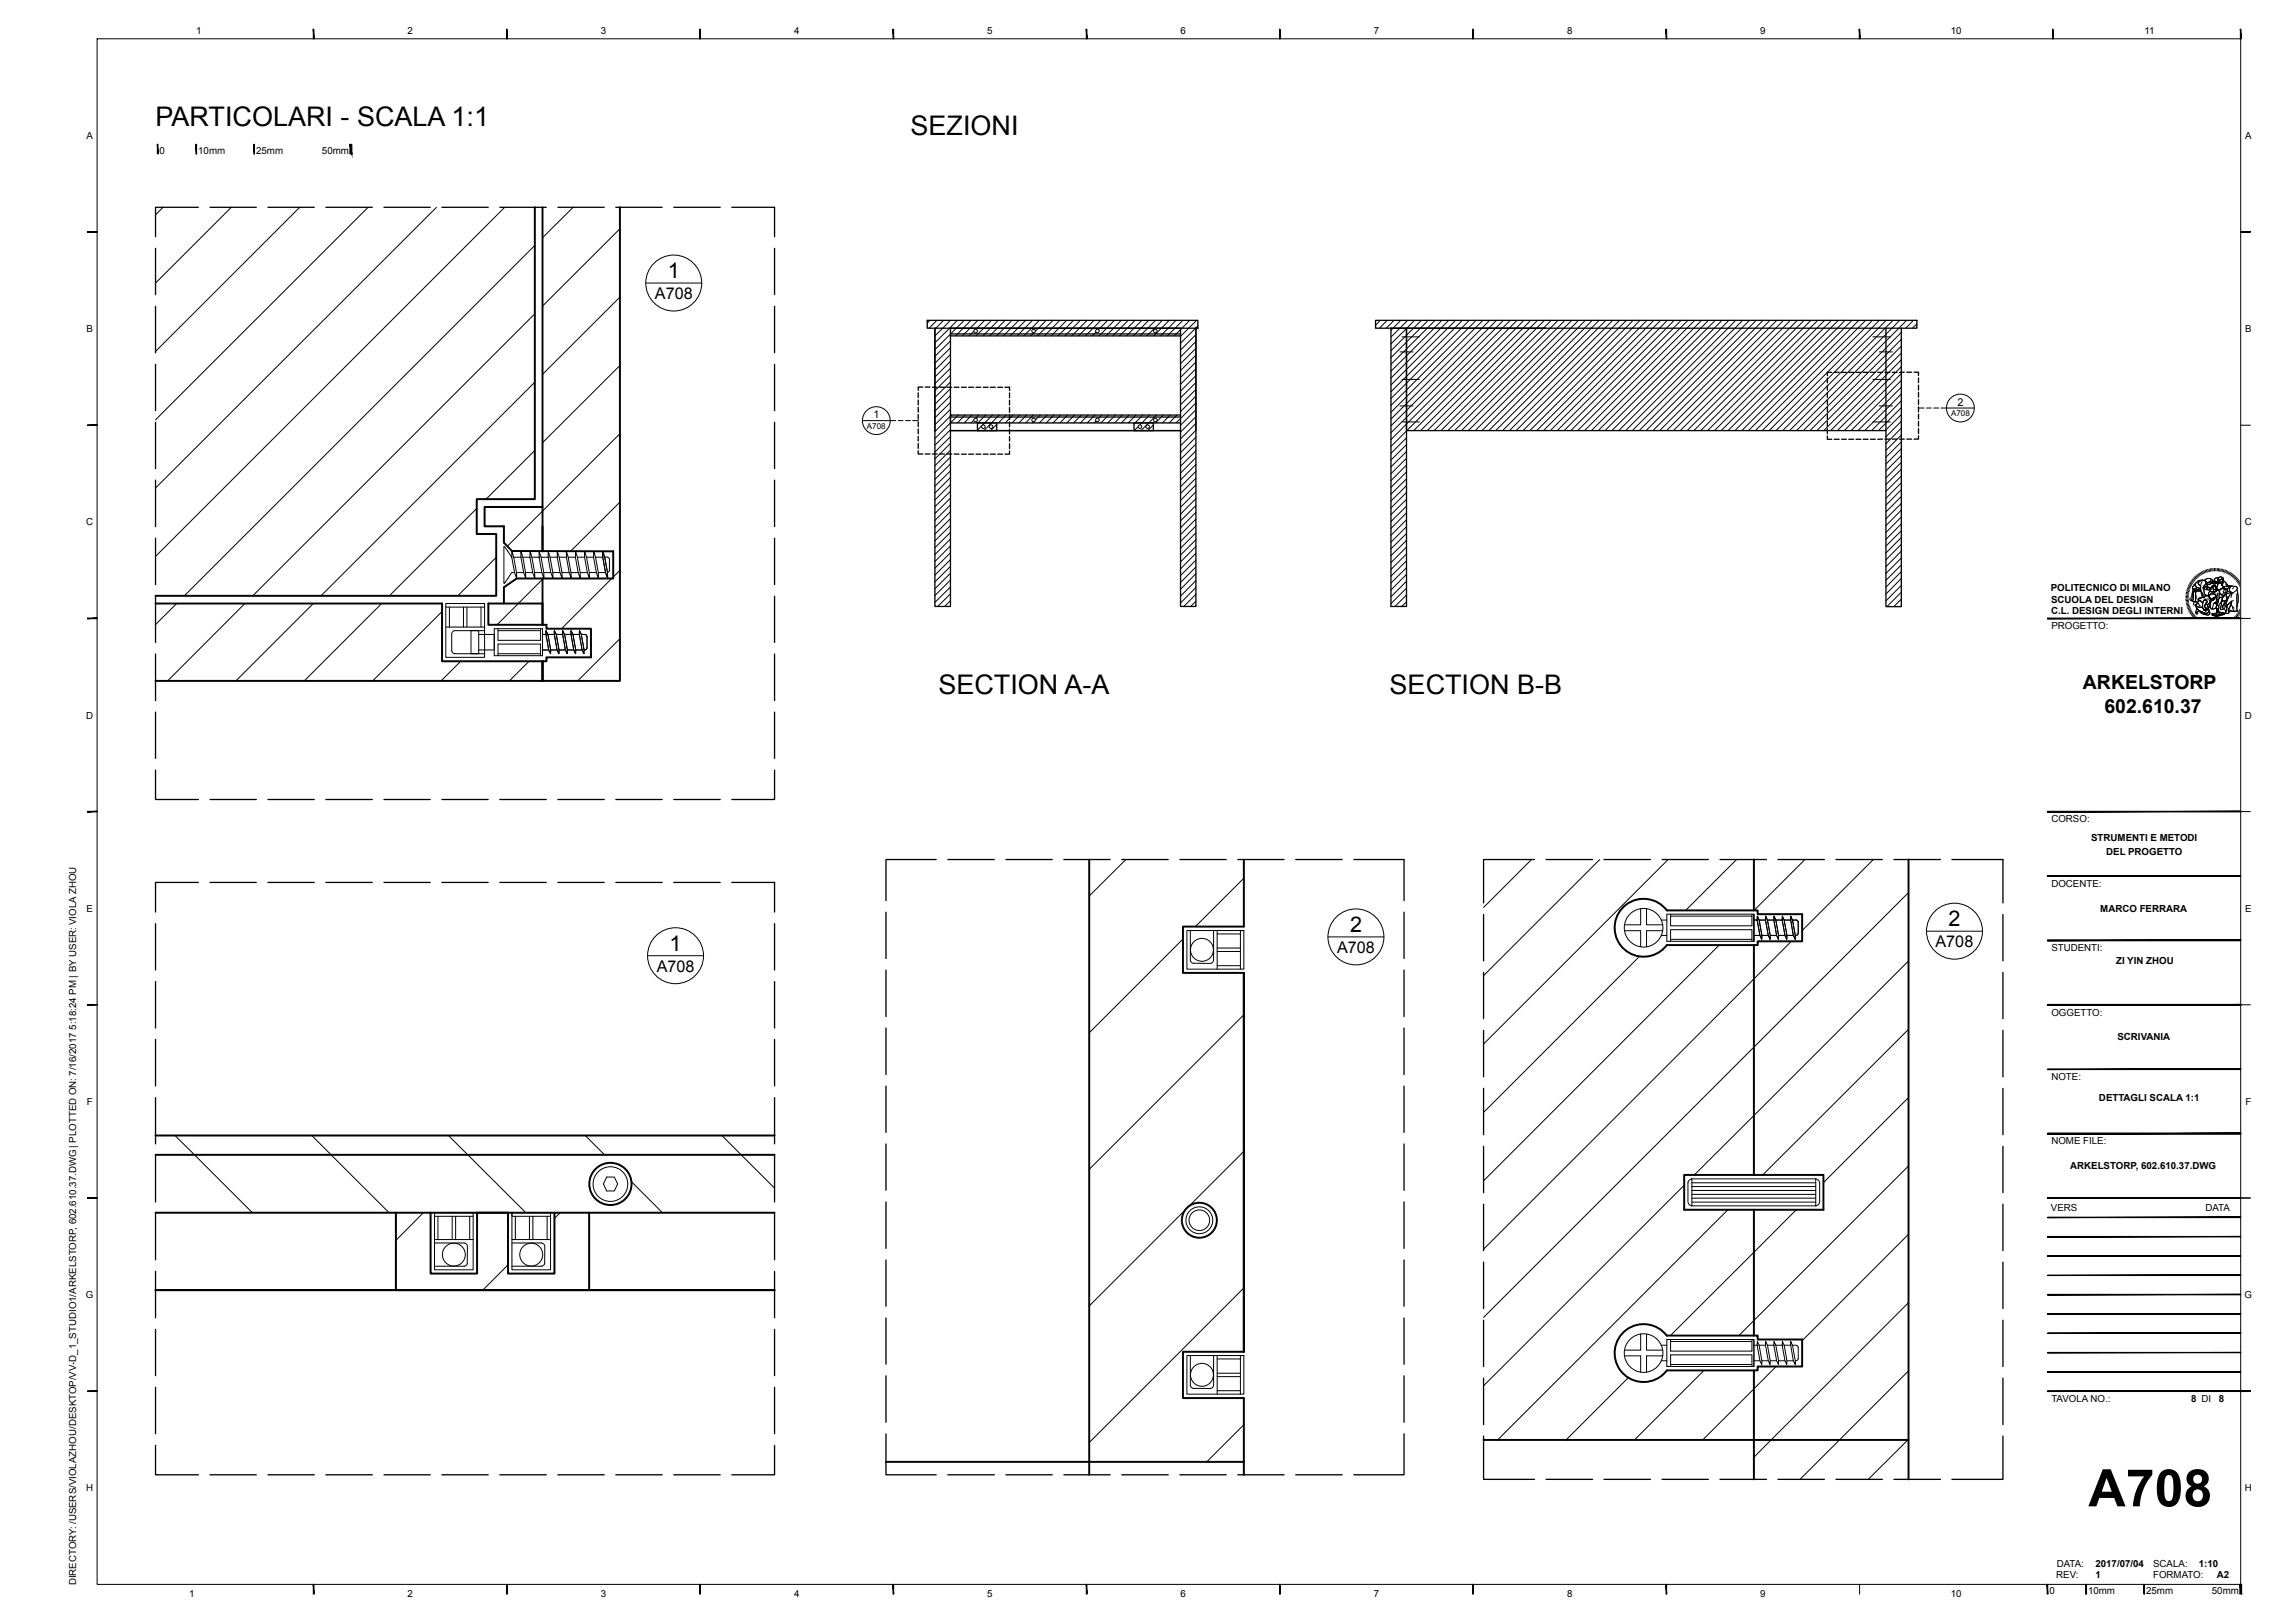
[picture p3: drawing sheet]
<svg xmlns="http://www.w3.org/2000/svg" width="594mm" height="420mm" viewBox="0 0 594 420" stroke-linecap="round" stroke-linejoin="round" font-family="sans-serif">
<defs><g id="words">
<text font-size="13.4" x="540.3" y="389.8">A708</text>
<g font-size="7">
<text x="40.2" y="32.7">PARTICOLARI - SCALA 1:1</text>
<text x="235.6" y="34.9">SEZIONI</text>
<text x="242.8" y="179.6">SECTION A-A</text>
<text x="359.5" y="179.6">SECTION B-B</text>
</g>
<g font-size="5.6">
<text x="172.8" y="72">1</text>
<text x="504.1" y="239.7">2</text>
<text x="349.3" y="241.2">2</text>
<text x="173.2" y="246.1">1</text>
</g>
<g font-size="5">
<text x="538.9" y="178.4">ARKELSTORP</text>
<text x="544.4" y="184.6">602.610.37</text>
</g>
<g font-size="4.2">
<text x="169.4" y="77.4">A708</text>
<text x="500.7" y="245.2">A708</text>
<text x="169.9" y="251.5">A708</text>
<text x="345.9" y="246.6">A708</text>
</g>
<g font-size="2.8">
<text x="506.4" y="105">2</text>
<text x="226" y="108.2">1</text>
</g>
<g font-size="2.5">
<text x="50.8" y="8.9">1</text>
<text x="105.4" y="8.9">2</text>
<text x="155.4" y="8.9">3</text>
<text x="205.4" y="8.9">4</text>
<text x="255.4" y="8.9">5</text>
<text x="305.4" y="8.9">6</text>
<text x="355.4" y="8.9">7</text>
<text x="405.4" y="8.9">8</text>
<text x="455.4" y="8.9">9</text>
<text x="504.7" y="8.9">10</text>
<text x="554.8" y="8.9">11</text>
<text x="22.4" y="35.9">A</text>
<text x="580.8" y="35.9">A</text>
<text x="41.3" y="39.8">0</text>
<text x="51.3" y="39.8">10mm</text>
<text x="66.3" y="39.8">25mm</text>
<text x="83.3" y="39.8">50mm</text>
<text x="22.4" y="85.9">B</text>
<text x="580.8" y="85.9">B</text>
<text x="22.3" y="135.9">C</text>
<text x="580.8" y="135.9">C</text>
<text x="530.5" y="153">POLITECNICO DI MILANO</text>
<text x="530.6" y="156">SCUOLA DEL DESIGN</text>
<text x="530.6" y="159">C.L. DESIGN DEGLI INTERNI</text>
<text x="530.7" y="162.8">PROGETTO:</text>
<text x="22.3" y="185.9">D</text>
<text x="580.8" y="185.9">D</text>
<text x="530.7" y="212.8">CORSO:</text>
<text x="541" y="217.7">STRUMENTI E METODI</text>
<text x="544.9" y="221.2">DEL PROGETTO</text>
<text x="530.7" y="229.5">DOCENTE:</text>
<text x="22.4" y="235.9">E</text>
<text x="543.4" y="235.9">MARCO FERRARA</text>
<text x="580.8" y="235.9">E</text>
<text x="530.7" y="246.1">STUDENTI:</text>
<text x="547.5" y="249.6">ZI YIN ZHOU</text>
<text x="530.7" y="262.8">OGGETTO:</text>
<text x="547.8" y="269">SCRIVANIA</text>
<text x="530.7" y="279.5">NOTE:</text>
<text x="22.5" y="285.9">F</text>
<text x="543" y="285">DETTAGLI SCALA 1:1</text>
<text x="580.9" y="285.9">F</text>
<text x="530.7" y="296.1">NOME FILE:</text>
<text x="535.6" y="302.6">ARKELSTORP, 602.610.37.DWG</text>
<text x="530.6" y="313.4">VERS</text>
<text x="570.6" y="313.4">DATA</text>
<text x="22.2" y="335.9">G</text>
<text x="580.7" y="335.9">G</text>
<text x="530.7" y="362.9">TAVOLA NO.:</text>
<text x="566.9" y="362.9">8 DI</text>
<text x="574" y="362.9">8</text>
<text x="22.3" y="385.9">H</text>
<text x="580.8" y="385.9">H</text>
<text x="532.1" y="405.5">DATA:</text>
<text x="542.1" y="405.4">2017/07/04</text>
<text x="557" y="405.4">SCALA:</text>
<text x="568.9" y="405.4">1:10</text>
<text x="19.7" y="410.3" transform="rotate(-90 19.7 410.3)">DIRECTORY: /USERS/VIOLAZHOU/DESKTOP/VV-D_1_STUDIO1/ARKELSTORP, 602.610.37.DWG| PLOTTED ON: 7/16/2017 5:18:24 PM | BY USER: VIOLA ZHOU</text>
<text x="48.9" y="413.4">1</text>
<text x="105.4" y="413.4">2</text>
<text x="155.4" y="413.4">3</text>
<text x="205.4" y="413.4">4</text>
<text x="255.4" y="413.4">5</text>
<text x="305.4" y="413.4">6</text>
<text x="355.4" y="413.4">7</text>
<text x="405.4" y="413.4">8</text>
<text x="455.4" y="413.4">9</text>
<text x="504.7" y="413.4">10</text>
<text x="530.2" y="412.5">0</text>
<text x="532" y="408.4">REV:</text>
<text x="540.2" y="412.5">10mm</text>
<text x="542.1" y="408.4">1</text>
<text x="555.2" y="412.5">25mm</text>
<text x="557" y="408.4">FORMATO:</text>
<text x="572.2" y="412.5">50mm</text>
<text x="573.6" y="408.4">A2</text>
</g>
<g font-size="2.1">
<text x="504.8" y="107.7">A708</text>
<text x="224.3" y="110.9">A708</text>
</g>
</g></defs>
<g fill="none" stroke="#000" stroke-width=".26">
<path d="M25.1 10h554.6v400h-554.6zM42.2 53.6l-2 2M59.8 53.6l-19.6 19.6M77.5 53.6l-37.3 37.3M95.2 53.6l-55 55M112.9 53.6l-72.7 72.7M130.6 53.6l-90.4 90.4M148.3 53.6l-7.9 7.9M160.4 59.2l-20 20M138.4 63.5l-90.7 90.7M160.4 76.9l-20 20M167.1 73.2h14.4"/>
<path d="M138.4 81.2l-73 73M138.4 98.9l-55.4 55.3M160.4 94.6l-20 20M240.6 82.9l-.7 .7M242.4 82.9l-2.1 2M244.1 82.9l-2.2 2.2M245.9 82.9l-4 4M245.9 93.5l-4 4M245.9 88.2l-4 4M245.9 90l-4 4M245.9 91.7l-4 4.1M245.9 95.3l-4 4"/>
<path d="M245.9 97.1l-4 4M245.9 98.9l-4 3.9M247.7 82.9l-5.8 5.8M249.4 82.9l-7.5 7.6M251.2 82.9l-4 4M251.9 85.7l-1.2 1.2M253 82.9l-4 4M254.7 82.9l-2.2 2.3M256.5 82.9l-4 4M258.3 82.9l-4 4M260 82.9l-3.9 4M261.8 82.9l-4 4"/>
<path d="M263.6 82.9l-4 4M265.4 82.9l-4.1 4M267.1 82.9l-4 4M267.4 86.2l-.8 .7M268.9 82.9l-4 4M270.7 82.9l-2.8 2.8M272.4 82.9l-4 4M274.2 82.9l-4 4M275.9 82.9l-3.9 4M277.7 82.9l-4 4M279.5 82.9l-4 4M281.2 82.9l-3.9 4"/>
<path d="M283 82.9l-4 4M283.5 86l-.9 .9M284.8 82.9l-4 4M286.6 82.9l-2.4 2.4M288.3 82.9l-4 4M290.1 82.9l-4 4M291.9 82.9l-4 4M293.6 82.9l-4 4M295.4 82.9l-4 4M297.2 82.9l-4 4M298.9 82.9l-3.9 4M300.7 82.9l-4 4"/>
<path d="M302.5 82.9l-4 4M304.2 82.9l-4 4M306 82.9l-4 4M307.8 82.9l-4 4M309.4 86.6l-4 4M309.4 88.4l-4 4M309.4 90.1l-4 4M309.4 91.9l-4 4M309.4 93.7l-4 4M309.4 95.4l-4 4.1M309.4 97.2l-4 4M309.4 99l-4 4"/>
<path d="M309.6 82.9l-4.2 4.1M309.9 84.3l-4.5 4.5M357.1 82.9l-1.2 1.3M358.9 82.9l-2 2M360.7 82.9l-2.1 2M362.2 91.1h3.4M362.4 82.9l-2.5 2.6M362.7 87.2h4.5M362.7 98.2h4.5M364.2 82.9l-4.3 4.3M366 82.9l-6.1 6.1M367.7 82.9l-7.8 7.9"/>
<path d="M369.5 82.9l-9.6 9.7M371.2 82.9l-11.3 11.4M373 82.9l-13.1 13.2M374.8 82.9l-14.9 14.9M376.6 82.9l-16.7 16.7M378.3 82.9l-18.4 18.5M380.1 82.9l-20.2 20.2M381.9 82.9l-22 22M383.6 82.9l-23.7 23.8M385.4 82.9l-25.5 25.6M387.2 82.9l-27.3 27.3M388.9 82.9l-29 29.1"/>
<path d="M390.7 82.9l-30.8 30.9M392.5 82.9l-28.5 28.5M394.2 82.9l-28.5 28.5M396 82.9l-28.5 28.5M397.8 82.9l-28.5 28.5M399.6 82.9l-28.6 28.5M401.3 82.9l-28.5 28.5M403.1 82.9l-28.5 28.5M404.9 82.9l-28.6 28.5M406.6 82.9l-28.5 28.5M408.4 82.9l-28.5 28.5M410.1 82.9l-28.4 28.5"/>
<path d="M411.9 82.9l-28.5 28.5M413.7 82.9l-28.5 28.5M415.4 82.9l-28.5 28.5M417.2 82.9l-28.5 28.5M419 82.9l-28.5 28.5M420.8 82.9l-28.6 28.5M422.5 82.9l-28.5 28.5M424.3 82.9l-28.5 28.5M426.1 82.9l-28.5 28.5M427.8 82.9l-28.5 28.5M429.6 82.9l-28.5 28.5M431.4 82.9l-28.5 28.5"/>
<path d="M433.1 82.9l-28.5 28.5M434.9 82.9l-28.5 28.5M436.7 82.9l-28.5 28.5M438.4 82.9l-28.5 28.5M440.2 82.9l-28.5 28.5M442 82.9l-28.5 28.5M443.8 82.9l-28.6 28.5M445.5 82.9l-28.5 28.5M447.3 82.9l-28.5 28.5M449.1 82.9l-28.5 28.5M450.8 82.9l-28.5 28.5M452.6 82.9l-28.5 28.5"/>
<path d="M454.3 82.9l-28.4 28.5M456.1 82.9l-28.5 28.5M457.9 82.9l-28.5 28.5M459.7 82.9l-28.6 28.5M461.4 82.9l-28.5 28.5M463.2 82.9l-28.5 28.5M465 82.9l-28.5 28.5M466.7 82.9l-28.5 28.5M468.5 82.9l-28.5 28.5M470.3 82.9l-28.5 28.5M472 82.9l-28.5 28.5M473.8 82.9l-28.5 28.5"/>
<path d="M475.6 82.9l-28.5 28.5M477.3 82.9l-28.5 28.5M479.1 82.9l-28.5 28.5M480.9 82.9l-28.5 28.5M482.7 82.9l-28.6 28.5M484.4 82.9l-28.5 28.5M484.5 87.2h4.6M484.5 98.2h4.6M486.2 82.9l-28.5 28.5M486.2 91.1h3.4M488 82.9l-28.5 28.5M489.7 82.9l-28.5 28.5"/>
<path d="M491.5 82.9l-28.5 28.5M491.9 89.6l-21.9 21.8M491.9 91.4l-20.1 20M491.9 93.1l-18.3 18.3M491.9 94.9l-16.6 16.5M491.9 96.7l-14.8 14.7M491.9 98.4l-13 13M491.9 86l-25.4 25.4M491.9 87.8l-23.6 23.6M493.2 82.9l-28.4 28.5M495 82.9l-2 2M495.9 83.8l-1.1 1.1"/>
<path d="M138.4 116.6l-12.6 12.6M160.4 112.2l-29.1 29.2M223.1 108.8h8.7M232.4 108.8h1.2M234.3 108.8h1.2M236.1 108.8h1.5M245.9 100.6l-4 4M245.9 102.4l-4 4M245.9 114.7l-4 4.1M245.9 116.5l-4 4M245.9 118.3l-4 4M245.9 104.2l-4 3.9"/>
<path d="M245.9 105.9l-4 4M245.9 111.2l-4 4M245.9 113l-4 4M246.1 107.4l-4.2 4.3M247.9 107.4l-6 6.1M249.7 107.4l-2 2M251.4 107.4l-2 2M251.9 108.8l-.7 .6M253.2 107.4l-.7 .8M253.9 110.2l-1 1.1M255 107.4l-2.1 2.1M256.8 107.4l-2.6 2.6"/>
<path d="M257.9 109.8l-1.6 1.6M258.5 107.4l-4 4M260.3 107.4l-2 2M262.1 107.4l-2 2M263.8 107.4l-2 2M265.6 107.4l-2 2M267.4 107.4l-2 2M267.4 109.2l-.3 .2M269.1 107.4l-1.2 1.3M270.9 107.4l-2 2M272.6 107.4l-1.9 2M274.4 107.4l-2 2"/>
<path d="M276.2 107.4l-2 2M278 107.4l-2 2M279.8 107.4l-2.1 2M281.5 107.4l-2 2M283.3 107.4l-2 2M283.5 109l-.4 .4M285.1 107.4l-.9 .9M286.8 107.4l-2 2M288.6 107.4l-2 2M290.3 107.4l-1.9 2M292.1 107.4l-2 2M293.9 107.4l-2 2"/>
<path d="M294.4 110.5l-1 .9M295.6 107.4l-2.2 2.3M297.4 107.4l-2.5 2.5M298.4 110l-1.5 1.4M299.2 107.4l-4 4M301 107.4l-2.1 2M302.7 107.4l-2 2M304.5 107.4l-2 2M309.4 104.3l-5.1 5.1M309.4 100.8l-4 3.9M309.4 102.5l-4 4M309.4 106.1l-4 3.9"/>
<path d="M309.4 107.8l-4 4M309.4 109.6l-4 4M309.4 111.3l-4 4.1M309.4 113.1l-4 4M309.4 114.9l-4 4M309.4 116.7l-4 4M309.4 118.4l-4 4M362.2 105h3.4M362.7 109.2h4.5M363.9 111.5l-4 4M363.9 113.3l-4 4M363.9 115.1l-4 4"/>
<path d="M363.9 116.9l-4 3.9M363.9 118.6l-4 4M484.5 109.2h4.6M486.2 105h3.4M491.9 100.2l-11.2 11.2M491.9 101.9l-9.5 9.5M491.9 103.7l-7.7 7.7M491.9 105.5l-5.9 5.9M491.9 107.3l-4.2 4.1M491.9 109l-4 4M491.9 110.8l-4 4M491.9 112.6l-4 4"/>
<path d="M491.9 114.4l-4 3.9M491.9 116.1l-4 4M491.9 117.9l-4 4M491.9 119.6l-4 4.1M496.3 105.6h1.5M498.4 105.6h1.2M500.3 105.6h1.2M502.1 105.6h8.7M579.7 110h2.5M123.3 131.6l-22.6 22.6M160.4 129.9l-12.8 12.7M245.9 123.6l-4 4"/>
<path d="M245.9 139.5l-4 4M245.9 120.1l-4 3.9M245.9 121.8l-4 4M245.9 125.4l-4 4M245.9 127.1l-4 4M245.9 128.9l-4 4M245.9 130.7l-4 4M245.9 132.4l-4 4.1M245.9 134.2l-4 4M245.9 136l-4 4M245.9 137.8l-4 3.9M309.4 120.2l-4 4"/>
<path d="M309.4 122l-4 4M309.4 123.8l-4 3.9M309.4 125.5l-4 4M309.4 127.3l-4 4M309.4 129l-4 4.1M309.4 130.8l-4 4M309.4 132.6l-4 4M309.4 134.3l-4 4.1M309.4 136.1l-4 4M309.4 137.9l-4 4M309.4 139.7l-4 3.9M363.9 120.4l-4 4"/>
<path d="M363.9 122.1l-4 4M363.9 123.9l-4 4M363.9 125.7l-4 4M363.9 127.4l-4 4.1M363.9 129.2l-4 4M363.9 131l-4 4M363.9 132.7l-4 4M363.9 134.5l-4 4M363.9 136.3l-4 4M363.9 138.1l-4 3.9M363.9 139.8l-4 4M491.9 121.4l-4 4"/>
<path d="M491.9 123.2l-4 4M491.9 124.9l-4 4.1M491.9 126.7l-4 4M491.9 128.5l-4 4M491.9 130.3l-4 3.9M491.9 132l-4 4M491.9 133.8l-4 4M491.9 135.6l-4 4M491.9 137.3l-4 4M491.9 139.1l-4 4M45.7 156.2l-5.5 5.4M63.4 156.2l-20 20"/>
<path d="M81 156.2l-20 20M98.7 156.2l-20 20M114.4 158.3l-18 17.9M115.3 156.2h10.1v13.9h-10.1zM115.3 157.1h10.1M116.3 157.1v5.2M119.9 157.1v5.2M120.8 157.1v5.2M124.4 157.1v5.2M125.4 156.2v.1M128.4 144.2l-10 10M130.5 141.5h-.1v9.3l.1 .1"/>
<path d="M130.5 141.4l1.9 2.8M132.4 142.7l.5 1.5 .7 4 .1 1.5-.6-1.5-.7-4zM132.9 144.2h1.9M133.1 148.2h-.7l-1.9 2.7M133.6 148.2h1.9M134.8 142.7l.5 1.5 .7 5.5-.5-1.5-.7-4zM135.3 144.2h1.8M136 148.2h1.8M137.1 142.7l.5 1.5 .7 4 .1 1.5-.6-1.5-.7-4zM137.6 144.2h1.9M138.3 148.2h1.9M139.5 142.7l.5 1.5 .7 4v1.5l-.5-1.5-.7-4z"/>
<path d="M140 144.2h1.8M140.6 149.7l-12 12M140.7 148.2h1.8M141.8 142.7l.5 1.5 .7 4 .1 1.5-.6-1.5-.7-4zM142.3 144.2h1.9M143 148.2h1.9M144.2 142.7l.5 1.5 .7 4v1.5l-.5-1.5-.7-4zM144.7 144.2h1.8M145.4 148.2h1.9M146.5 142.7l.5 1.5 .7 4 .1 1.5-.5-1.5-.8-4zM147 144.2h1.9M147.7 148.2h1.9"/>
<path d="M148.9 142.7l.5 1.5 .7 4v1.5l-.5-1.5-.7-4zM149.4 144.2h1.8M150.1 148.2h1.9M151.2 142.7l.5 1.5 .8 4v1.5l-.5-1.5-.8-4zM151.7 144.2h1.9M152.5 148.2h1.8M153.6 142.7l.5 1.5 .7 4v1.5l-.5-1.5-.7-4zM154.1 144.2h1.8M154.8 148.2h1.9M155.9 142.7l.5 1.5 .8 4v1.5l-.5-1.5-.8-4zM156.4 144.2l1 .1 .2 .4M157.6 147.7l-.4 .4"/>
<path d="M157.7 144.7v3M158.3 149.7l-13 13M160.4 147.6l-1.8 1.7M245.9 146.6l-4 4M245.9 141.3l-4 4M245.9 143.1l-4 3.9M245.9 144.8l-4 4M245.9 148.3l-4 4.1M245.9 150.1l-4 4M245.9 151.9l-4 4M245.9 153.7l-3.3 3.2M245.9 155.4l-1.5 1.5"/>
<path d="M309.4 141.4l-4 4M309.4 143.2l-4 4M309.4 145l-4 3.9M309.4 146.7l-4 4M309.4 148.5l-4 4M309.4 150.3l-4 4M309.4 152l-4 4.1M309.4 153.8l-3.1 3.1M309.4 155.6l-1.4 1.3M363.9 141.6l-4 4M363.9 143.4l-4 4M363.9 145.1l-4 4"/>
<path d="M363.9 146.9l-4 4M363.9 148.6l-4 4.1M363.9 150.4l-4 4M363.9 152.2l-4 4M363.9 154l-3 2.9M363.9 155.8l-1.3 1.1M491.9 140.9l-4 4M491.9 142.6l-4 4.1M491.9 144.4l-4 4M491.9 146.2l-4 4M491.9 147.9l-4 4M491.9 149.7l-4 4"/>
<path d="M491.9 151.5l-4 4M491.9 153.3l-3.7 3.7M491.9 155l-2 2M491.9 156.8l-.2 .2M565.5 154.4h.6M565.5 154.7h.6M565.5 154l.7 .1M565.6 153.6l.6 .1M565.6 153.3l.7 .1M565.7 152.9l.7 .2M565.8 152.6l.6 .2M565.9 152.2l.6 .3"/>
<path d="M566 151.9l.7 .3M566.1 151.6l.7 .3M566.1 155l-.6 .1M566.2 155.4h-.7M566.2 155.7l-.6 .1M566.3 156l-.7 .1M566.3 151.3l.6 .3M566.3 156.3l-.6 .2M566.4 156.6l-.6 .2M566.5 150.9l.6 .4M566.5 156.9l-.7 .3M566.6 157.2l-.6 .3"/>
<path d="M566.7 150.6l.5 .4M566.7 157.5l-.6 .3M566.9 150.3l.5 .4M566.9 157.8l-.6 .4M567 158.1l-.6 .4M567.1 150l.5 .5M567.2 158.4l-.6 .4M567.3 149.8l.5 .4M567.4 152.3l.6 .1a.83 .83 0 0 0 1.3-.1l.1 .6-.7 .1-1.3-.2zM567.4 152.3v.5M567.4 158.7l-.6 .4M567.5 152.8l-.2 .5-.1 1.4-.4 .7 .4 .1"/>
<path d="M567.5 149.5l.5 .5M567.6 158.9l-.6 .5M567.6 151.4l.4-.3a.86 .86 0 0 0 .9 1.1l.3 .1a.78 .78 0 0 1-1.2 .1l-.3 .1a.42 .42 0 0 1-.5-.3 .42 .42 0 0 1 .3-.6zM567.8 149.2l.5 .5M567.8 159.2l-.6 .4M567.8 152.9h.5l-.3 .7 .1 1-.1 1.1h-.1a.42 .42 0 0 1-.7-.4l.3-.7a1.87 1.87 0 0 1 .3-1.7zM567.8 152.9l-.3 .6v1.5l-.3 .5 .7 .2M568 151.1l-.6 .5a.44 .44 0 0 0-.2 .6 .44 .44 0 0 0 .5 .3l.3-.1a.83 .83 0 0 0 1.3-.1M568 159.4l-.5 .5M568 156.5a.72 .72 0 0 0 .9 .6l.9-.1M568 149l.5 .5M568.1 150.8a1.98 1.98 0 0 1 1.9-.6 1.02 1.02 0 0 0-1.2 1l.5 .3v.7l-.1 .1-.6-.2a.72 .72 0 0 1-.7-.5 .72 .72 0 0 1 .2-.8z"/>
<path d="M568.2 156.8l.7 .3 .9-.1 .1 .4 .4 .3-.1 .3 .2-.3 .2 .4h.1l-.2-.5 .4 .4-.2-.5 .4 .2-.3-.3a.53 .53 0 0 1-.4-.5 .53 .53 0 0 1 .3-.6l.3 .1 .2 .7a.94 .94 0 0 1 .1 1.4 .94 .94 0 0 1-1.4 0 2.18 2.18 0 0 1-1.7-1.7zM568.2 156.8a2.47 2.47 0 0 0 2.1 1.8l.6 .3M568.2 159.7l-.4 .5M568.3 152.9l.4 .1a.72 .72 0 0 1 1 .4l.2 .7a.72 .72 0 0 1-.9 .7 .38 .38 0 0 0-.3 .3 .38 .38 0 0 0 .2 .4l-.3 .4-.3-.1a.43 .43 0 0 1-.3-.7v-1.5zM568.3 153l-.3 .6v2.1M568.3 148.8l.4 .5M568.3 157.5l.7 .5 1.3 .6a.82 .82 0 0 0 1.2-.5 .66 .66 0 0 1 .1 .9 .66 .66 0 0 1-1 .1l-1-.4a.71 .71 0 0 0-1.1-.3l.1 .3-.3 .2-.3-.5zM568.3 157.5l-.3 1a.26 .26 0 0 0 .2 .4 .26 .26 0 0 0 .4-.2l-.1-.1a.43 .43 0 0 1 .3-.4 .43 .43 0 0 1 .5 .3l1 .5a1.03 1.03 0 0 0 1.3-.1l.1-.3-.2-.5M568.4 159.9l-.4 .5M568.5 155.9a.51 .51 0 0 0-.8-.1 .51 .51 0 0 0 .1 .8 .74 .74 0 0 1 .7-.4 .74 .74 0 0 1 .7 .5v.1M568.6 155.8a.57 .57 0 0 1 .6-.4 .57 .57 0 0 1 .5 .5l.2 .1-.1 1a1.27 1.27 0 0 1-1.7-.4l-.1-.1 .3-.3h.4zM568.6 148.6l.4 .5"/>
<path d="M568.8 155l1.1-.5 .4 .1a.54 .54 0 0 1 .8-.4l.4 .2a1.09 1.09 0 0 1 .5 1.2 1.09 1.09 0 0 1-1.2 .8l-.2-.1 .1-.2a.47 .47 0 0 0 .1-.8 .47 .47 0 0 0-.8 .3l-.1 .4-.7-.7-.3 .2-.2-.1zM568.8 150.7a1.02 1.02 0 0 1 1.1-.6 1.02 1.02 0 0 1 .8 .9l-.4 .5a.97 .97 0 0 0-.1 1.4 .99 .99 0 0 0 .7 1.2v.1a.49 .49 0 0 0-.7 .5 .51 .51 0 0 1-.3-.8l-.5-1-.1-1.4-.6-.5zM568.9 148.3l.3 .6M569.1 155.2l.7 .8M569.2 155.3l-.1 .1a.53 .53 0 0 0-.5 .3 .53 .53 0 0 0 .1 .5M569.2 148.2l.3 .5M569.4 152.9h-1.6a.52 .52 0 0 0-.6 .1 .52 .52 0 0 0-.1 .6l-.1 .8-.5 .7 .3 .3M569.5 153.2l.2 1.4M569.5 148l.3 .6M569.7 150.5a3 3 0 0 0-.1 2.8l.4 .7a.35 .35 0 0 0-.1 .5 .35 .35 0 0 0 .4 .1 .47 .47 0 0 1 .6-.5 .99 .99 0 0 1-.7-1.2l-.2-.7 .2-.6a.78 .78 0 0 0 .5-1 .78 .78 0 0 0-1-.5 1.48 1.48 0 0 0-1.8 1.5l.4 .4 .9 .3M569.8 147.8l.3 .6M569.9 154.5l-.5 .2a.45 .45 0 0 0-.6 .2 .45 .45 0 0 0 .1 .6"/>
<path d="M570 150.2a1.02 1.02 0 0 0-1.2 1l.5 .3M570.1 155.4a.46 .46 0 0 1 .8 0 .46 .46 0 0 1-.2 .7l-.2 .3a.46 .46 0 0 0-.2 .5 .46 .46 0 0 0 .4 .3l.4 .5-.4-.2 .2 .5-.4-.4 .2 .5-.3-.4-.2 .3 .1-.2a1.67 1.67 0 0 1-.3-2.2zM570.1 155.4a.46 .46 0 0 1 .8 0 .46 .46 0 0 1-.2 .7l-.2 .3a.46 .46 0 0 0-.2 .5 .46 .46 0 0 0 .4 .3l.4 .5-.4-.2 .2 .5-.4-.4 .2 .5-.3-.3-.2 .2 .1-.2a1.67 1.67 0 0 1-.3-2.2zM570.1 147.7l.3 .6M570.3 152l.7-.3 .3 .3a.31 .31 0 0 0-.4 .2 .31 .31 0 0 0 .2 .4h-.1a.56 .56 0 0 1-.7-.6zM570.3 151.5l.9-.4-.1 .6-1.1 .5zM570.3 152a.55 .55 0 0 0 .2 .6 .55 .55 0 0 0 .6 0M570.4 150.3a1.16 1.16 0 0 1 1.1-.6 1.16 1.16 0 0 1 1 .8l-.6-.2-.7 .5-.5-.2M570.5 147.5l.2 .7M570.5 150a1.2 1.2 0 0 1 2 .5l-.6-.2a.76 .76 0 0 1-1.2 .2l-.3-.2zM570.7 150.5a.81 .81 0 0 0 1.2-.2l.3 .2-.2 .6-.4 .2-.4-.2-.6 .1zM570.8 147.4l.2 .7"/>
<path d="M570.9 154.1a.98 .98 0 0 1 1 .8l.1 .3a.65 .65 0 0 1-.4 .9M571 152l.9 .1-.3 .1a.38 .38 0 0 1-.1 .4 .38 .38 0 0 1-.5-.1 .38 .38 0 0 1 0-.5zM571 156.4l.5 1.6a.76 .76 0 0 1-1 .7M571.1 151.7l.2 .2M571.1 151.5v.2l-1.1 .5M571.1 155l-.7 .2M571.1 147.3l.2 .7M571.2 151.1l-.4 .5M571.3 154.7l.8 .4M571.4 152l.5 .1-.3 .1a.34 .34 0 0 1-.2 .4 .34 .34 0 0 1-.4-.2 .34 .34 0 0 1 .3-.4l.1 .1h-.2M571.4 155.1a.72 .72 0 0 1 .2 1 .72 .72 0 0 1-1 .2M571.5 154.4v-.3a1.18 1.18 0 0 1 1.7-.1l.2 .3-.1 .3-.3-.1-1.1 .5 .6 .4 .9-.9-.3-.6-1.1-.2-.5 .7-.2-.1v-.5l.5-.8 1.3 .2 .5-.4v-.3l.6 .1 .1 1.1a.65 .65 0 0 0-.1 .9l-.3 .6-.5 .4-.1 .4-.3-.1a.26 .26 0 0 0 .1 .3 .26 .26 0 0 0 .4 0l-.1 .3 .2-.2v.3l-.2 .8h-.2a.86 .86 0 0 1-1.3-.1l-.4-.4 .3-.5 .2-1.1"/>
<path d="M571.5 154.1l.6-.5 1.1 .4a.31 .31 0 0 1 .2 .3 .31 .31 0 0 1-.2 .3h-.3l-1 .5zM571.5 147.2l.1 .7M571.5 157l.8 .6M571.7 151.1h.1M571.8 150.6l.2 .2M571.8 156.3l.1 1M571.8 153a1.28 1.28 0 0 0-.5 1.3M571.9 147.2v.6M571.9 150.7l-.1 .1M571.9 155l1.1-.5a.63 .63 0 0 1-.3 .7 .63 .63 0 0 1-.8-.2zM571.9 155.8l-.2 .9-.4 .5M572.2 150.9l.3-.2 .5 .1v-.1a.28 .28 0 0 1 .2 .3 .28 .28 0 0 1-.4 .2z"/>
<path d="M572.2 150.5l-.2 .6-.4 .2-.4-.2-.6 .1M572.2 147.1l.1 .7M572.3 158.9l1.3-.3a2.38 2.38 0 0 1 1.9 .1l-2.1 .6zM572.3 158.9l1.1 .4v.2l-1.1-.3zM572.3 158.9a5.9 5.9 0 0 1 3.2-.2l-2.1 .6zM572.4 151.6a.94 .94 0 0 1 1 .3 .94 .94 0 0 1 .1 1l-.3-.3 .2-.1-.1-.6a.47 .47 0 0 0-.7-.3 .47 .47 0 0 0 0 .8 .46 .46 0 0 1 .1 .7 .46 .46 0 0 1-.7 0 .46 .46 0 0 1 0-.6zM572.5 147.1l.1 .7M572.6 151.6h.1a.94 .94 0 0 1 .4 1.5h-.5l-.2-1.2zM572.6 156.1l-.3 1.5 1-.2M572.6 150.7a.41 .41 0 0 1 .6-.3 .41 .41 0 0 1 .2 .6h-.2M572.6 155.2h.1M572.7 150.4a.43 .43 0 0 1 .6 0 .43 .43 0 0 1 0 .6l-.3-.3h-.4z"/>
<path d="M572.7 154.8l.2 .1M572.7 155.1h.1M572.8 154.9h-.1M572.8 151.9h.1M572.9 151.8l-.2 .1M572.9 147.1v.7M573 155.9l.3 .1 .2-.6 .4-.2-.4 1.4v-.4l-.4-.1zM573 150.8l-.5-.1-.3 .2h.1a.45 .45 0 0 0 .5 .3 .45 .45 0 0 0 .4-.4l-.2-.1v.2M573 153.2v.6M573.1 154.6l-.1 .3a.49 .49 0 0 1-.4 .4 .49 .49 0 0 1-.5-.3M573.1 151.7l.2 .3-.1 .1M573.2 151.9a.41 .41 0 0 0-.6-.3 .41 .41 0 0 0 0 .7v.1a.46 .46 0 0 1 0 .7 .46 .46 0 0 1-.7-.1 .46 .46 0 0 1 .1-.6 .82 .82 0 0 1 .8-.9 .82 .82 0 0 1 .8 1l.1 .2a.23 .23 0 0 1-.3 .2 .23 .23 0 0 1-.1-.3"/>
<path d="M573.3 147.1v.7M573.3 152.2h-.2M573.3 152l.1 .5h-.8M573.3 152.9l-.1 .2-.6 .1M573.4 159.3l2.1-.6v.3l-2.1 .6zM573.4 159.3v.2M573.5 150.9l.1-.1 .1 .2-.2 1.1M573.5 155.4h.1M573.5 156l-.1 .5 .2-.2M573.6 150.5l.1 .4M573.6 152.5l-.1-.5 .2-1-.1-.2-.1 .1-.1-.4a.52 .52 0 0 1-.6-.5 .52 .52 0 0 1 .7-.5h.5l-.3 .8 .1 .8 .3-.6a.43 .43 0 0 0 .3 .4 .43 .43 0 0 0 .4-.1v.7l.2-.2 .3 .6-1.1 .8M573.6 147.1v.7"/>
<path d="M573.7 155.8l-.1 .2-.1-.2M573.7 153.5l-.2 1.3M573.7 152.7l.4 .2M573.7 157.5l.2-.1 .2 1.1-.3-.6-.3 .7zM573.8 154.6l-.3 .4v.4M573.9 155.2l-.4 .2-.2 .6-.3-.1a.26 .26 0 0 0 .1 .3 .26 .26 0 0 0 .4 0M573.9 153.5l-.4 .9M574 149.5a.74 .74 0 0 1 1-.1 .74 .74 0 0 1 .2 1l-.4 1.1v-.8l.3-.4-.2-.5-.2 .1a1.1 1.1 0 0 0-.8 1.2l-.2-.8zM574 149.5a.81 .81 0 0 1 1.1 0 .81 .81 0 0 1 0 1.2l-.3 .8v-.8l.3-.4-.2-.5-.2 .1a.93 .93 0 0 0-.7 1.1l-.2 .1-.1-.8zM574 149.5l-.5 .1a.55 .55 0 0 0-.6 .7M574 147.1l-.1 .7M574.1 150.5a.4 .4 0 0 0 .2 .4 .4 .4 0 0 0 .5-.1"/>
<path d="M574.2 152.7a1.43 1.43 0 0 1 2.1 0 1.68 1.68 0 0 1-.9 1.4h-.5l-.2-.3a.84 .84 0 0 1-.5-1.1zM574.2 150.3h.3M574.3 150l.6-.2 .2 .5-.3 .5a.48 .48 0 0 1-.7-.1 .48 .48 0 0 1 .2-.7zM574.3 154.6l.8-.1-.7 1.6a1.52 1.52 0 0 0-.4 1.5l-.1-.2-.2 .1-.2 .5a1.82 1.82 0 0 1 .1-1.7zM574.3 154.7l-.3 .4-.3 1.2a1.75 1.75 0 0 0-.2 1.7l.4-.6 .2 1.4-.3-.9-.4 1.1 .2-.9M574.3 150.7l.1 .1M574.3 153.6v.1a.65 .65 0 0 0-.1 .9l1.1-.2 .3-.5M574.3 147.2l-.1 .6M574.4 150.3v.1M574.4 150.6l.1 .1M574.7 150.5h.2M574.7 147.2l-.2 .7"/>
<path d="M574.8 155.6l.7-.1-.1 .8a1.1 1.1 0 0 0-.2 1.3l-.6 .1-.2-.2zM574.8 150.5h-.1M575 151.3l.3 .6M575 153.8h.1M575 147.3l-.1 .7M575.1 152.1l1-.5h.8l-.6 1-1.3-.4zM575.1 154.5l-.7 1.6a1.52 1.52 0 0 0-.4 1.5M575.2 153.7l-.3 .1M575.2 150.3l.6 .4 .6 .9-.9 .3a.73 .73 0 0 1-.3-1.3zM575.2 150.3l.6 .4 .3 .6M575.2 154v.1M575.4 147.4l-.2 .7"/>
<path d="M575.5 158.7v.3l-2.1 .6-1.1-.4v-.3M575.5 155.5l-.1 .8a1.1 1.1 0 0 0-.2 1.3l-.6 .1-.2-.2 .3-.9v-1M575.7 147.5l-.2 .6M575.8 153.6h.3l-.2 1.9-1.2 .1 .4-1.1zM575.8 151.2l.5 .4M575.8 153.3l-.1 .4M575.8 152.4l.4 .1 .1 .3M575.9 155.5l-1.2 .1M575.9 156.8l-.1 .2 .3 .2M576.1 153.6l-.1 .3a4.1 4.1 0 0 1-.6 2.8l.2 1.2 .3 .2M576.1 147.6l-.3 .7M576.2 156.6l1.2-1-.4 1.3a1.17 1.17 0 0 0-.4 1.4 .41 .41 0 0 1-.3 .5 .41 .41 0 0 1-.5-.4z"/>
<path d="M576.3 152.6a1 1 0 0 1 .9-1l.8 .2a.56 .56 0 0 1 .8 .2 .56 .56 0 0 1-.3 .8 1.26 1.26 0 0 1-2.2 0M576.3 152.8l-.5 .6a.83 .83 0 0 1-1.1 .6 .83 .83 0 0 1-.4-1.2 .66 .66 0 0 1 1.2-.2l-.3 .7a.34 .34 0 0 0 .5 .1 .34 .34 0 0 0 .2-.4 .78 .78 0 0 0-.5-.8 .78 .78 0 0 0-1 .3l-.3 .3 .1 .3M576.3 154.4v.5M576.4 147.8l-.3 .6M576.7 148l-.3 .6M576.8 153.5l-.9 .1M576.8 157.7l.6 .5M577 151.6l-1.3 .2-.7 .4M577 148.1l-.4 .6M577.2 151.8l.3-.2 .5 .2a.53 .53 0 0 1 .7 .1 .53 .53 0 0 1 0 .7l.3 1.6v1.3a3.7 3.7 0 0 0-.1 2.6h-2.4v-.4l.7-1.4 .2-.7-1.6 1.4a5.8 5.8 0 0 1 1.4-3.5l.5-.1a.9 .9 0 0 1-.9-.6 .9 .9 0 0 1 .4-1zM577.2 156.6l.8 .8M577.2 153.5a6.3 6.3 0 0 0-1.4 3.5l1.6-1.4 .4-.1"/>
<path d="M577.3 151.6a.93 .93 0 0 0-.5 1.1 .93 .93 0 0 0 .9 .7M577.3 148.3l-.4 .6M577.4 155.6l-.4 1.3a1.17 1.17 0 0 0-.4 1.4 .41 .41 0 0 1-.3 .5 .41 .41 0 0 1-.5-.4l.5-1.8M577.4 153.6l-.2 1M577.6 157a.95 .95 0 0 0 .7 1.2M577.6 148.5l-.4 .6M577.9 148.7l-.5 .5M577.9 152.1l-.3 .3M577.9 159.8l.5 .5M578.2 148.9l-.5 .5M578.2 159.6l.4 .4M578.4 159.4l.5 .4"/>
<path d="M578.4 149.2l-.4 .5M578.6 159.1l.5 .4M578.6 153.7l.1 3.3M578.7 152.6a7.6 7.6 0 0 1 0 4.8l.3 .7h-2.5M578.7 149.4l-.5 .5M578.8 158.8l.5 .4M578.9 149.7l-.5 .5M579 158.5l.5 .4M579.1 150l-.5 .4M579.1 158.3l.6 .3M579.3 158l.6 .3M579.4 150.3l-.6 .4"/>
<path d="M579.4 157.7l.7 .3M579.6 150.5l-.6 .4M579.6 157.4l.6 .3M579.7 157.1l.6 .2M579.7 150.9l-.6 .3M579.8 156.8l.7 .2M579.9 151.2l-.6 .3M579.9 156.5l.6 .1M579.9 156.2l.7 .1M580 155.8l.7 .2M580.1 151.5l-.6 .3M580.1 155.5l.6 .1"/>
<path d="M580.1 155h.7M580.1 154.6h.7M580.1 155.2h.6M580.2 151.8l-.6 .3M580.4 152.2l-.7 .2M580.5 152.5l-.7 .2M580.5 152.8l-.6 .2M580.6 153.2l-.6 .1M580.7 153.6h-.7M580.7 153.9l-.6 .1M580.8 154.3h-.7M115.3 162.3h10.1"/>
<path d="M116.9 168.4a.88 .88 0 0 0 .8 .8h7.7M119.2 171.1l-5.1 5.1M121.9 169.2v-6h1.9v6M123.8 164.2h4.1M123.8 168.2h4.1M125.4 163.2h-7.7a.88 .88 0 0 0-.8 .8v4.5M127.9 162.7h12.5v7h-12.5zM128.8 169.2h11M128.8 162.7v3h11v-3M128.8 169.7v-3h11v3M128.8 163.2h11M136.9 171.1l-5.1 5.1"/>
<path d="M140.4 164.2h.8M140.4 168.2h1.6M140.4 162.7v7M141.2 163.2l.6 1 .7 4-.1 1-.4-1-.8-4zM141.8 164.2h1.6M142.5 168.2h1.6M143.4 163.2l.5 1 .7 4v1l-.5-1-.7-4zM143.9 164.2h1.7M144.6 168.2h1.7M145.6 163.2l.5 1 .7 4-.1 1-.4-1-.7-4zM146.1 164.2h1.6M146.8 168.2h1.6"/>
<path d="M147.7 163.2l.5 1 .7 4v1l-.5-1-.7-4zM148.2 164.2h1.7M148.9 168.2h1.7M149.9 163.2l.5 1 .7 4v1l-.5-1-.7-4zM150.4 164.2h1M151.1 168.2h.3M151.4 164.2l.4 .5zM151.8 167.7l-.4 .5M151.9 164.7v3M160.4 165.3l-10.9 10.9M568.7 160.1l-.4 .5M568.9 160.3l-.3 .6"/>
<path d="M569.2 160.5l-.4 .6M569.5 160.7l-.3 .6M569.8 160.8l-.4 .6M570 161l-.3 .6M570.3 161.1l-.2 .7M570.7 161.3l-.3 .6M571 161.4l-.2 .6M571.3 161.5l-.2 .6M571.6 161.6l-.2 .6M571.9 161.6l-.1 .7M572.2 161.6v.7M572.5 161.7v.7"/>
<path d="M572.9 161.7l-.1 .7M573.2 161.7v.7M573.5 161.7l.1 .7M573.8 161.7l.1 .7M574.2 161.6l.1 .7M574.5 161.6l.1 .6M574.8 161.5l.2 .6M575.1 161.4l.2 .7M575.5 161.3l.2 .7M575.8 161.2l.2 .7M576.1 161.1l.2 .6M576.3 160.9l.3 .6"/>
<path d="M576.6 160.8l.3 .5M576.9 160.6l.4 .6M577.2 160.4l.4 .6M577.4 160.2l.4 .6M577.7 160l.4 .5M579.7 160h2.5M579.7 210h2.5M291.2 222.5l-9.4 9.4M321.8 227.3l-12.5 12.5M396.2 222.4l-12.4 12.4M413.9 222.4l-30.1 30.1M424.5 235.1v4.2h-4.2"/>
<path d="M426 235.1v4.2h4.2M429.8 238.1h1.4M431.2 236.6h22.5v7h-22.5zM431.6 222.4l-47.8 47.8M432.2 236.6v3h21v-3M432.2 237.1h21M449.3 222.4l-13.2 13.2M453.7 238.1h.9M453.7 236.6v7M454.6 237.1l.5 1 .7 4v1l-.5-1-.7-4zM455.1 238.1h1.7M456.8 237.1l.5 1 .7 4-.1 1-.4-1-.7-4z"/>
<path d="M457.3 238.1h1.6M459 237.1l.4 1 .7 4v1l-.5-1-.7-4zM459.4 238.1h1.7M461.1 237.1l.5 1 .7 4v1l-.5-1-.7-4zM461.6 238.1h1.7M463.3 237.1l.4 1 .8 4v1l-.5-1-.7-4zM463.7 238.1l1.2 .1 .3 .4M465.2 238.6v3M467 222.4l-13.2 13.2M484.7 222.4l-18.5 18.4M493.8 231l-110 109.9M167.5 247.3h14.5"/>
<path d="M306 243l-24.2 24.3M307.1 240.8h14.7v10h-14.7zM308 240.8v7.7a.87 .87 0 0 0 .8 .8M314 240.8v7.7a.97 .97 0 0 1-.8 .8h-4.5M314.9 240.8v10M314.9 241.7h6M314.9 249.9h6M314.9 245.3h6M314.9 246.2h6M321.8 240.8h-.9v10M343.6 242.5h14.4M420.3 240.8h4.2v4.2"/>
<path d="M424.1 247.5l-40.3 40.4M429.8 242.1h1.4M430.2 240.8h-4.2v4.2M432.2 243.6v-3h21v3M432.2 243.1h21M444.8 244.6l-61 61M453.7 242.1h1.6M455.8 242.1h1.7M458 242.1h1.6M460.1 242.1h1.7M462.3 242.1h1.7M463.4 243.6l-79.6 79.7"/>
<path d="M464.5 242.1h.2M465.2 241.6l-.5 .4M493.8 248.7l-55.5 55.3M498.4 241h14.5M321.8 262.6l-40 40M493.8 266.4l-37.8 37.6M579.7 260h2.5M45.3 293.8l20 20M80.7 293.8l19.9 20M116 293.8l20 20M151.4 293.8l5 5M186.8 293.8l13.6 13.7"/>
<path d="M321.8 298l-14 14M493.8 284l-22.1 22M109.5 313.8l-7.1 7.2M112.4 313.8h10v14.8h-10zM112.4 313.8v1h10M113.3 314.8v6M117 314.8v6M117.9 314.8v6M121.5 314.8v6M132.4 313.8h10v14.8h-10zM132.4 313.8v1h10M133.3 314.8v6"/>
<path d="M137 314.8v6M137.9 314.8v6M141.5 314.8v6M144.9 313.8l-1.5 1.5M157 304.6h1.9l.9 1.8-.9 1.8h-1.9l-.9-1.8zM163.4 305.9l8 7.9M306.5 313.3l-24.7 24.7M435.7 306.7l-51.9 51.9M437.7 305.1l-.7 .3-.3 .7v5l.3 .7 .7 .2M437.7 305.1v6.9M437.7 305.1h32.1M437.7 312h32.1"/>
<path d="M437.7 311.1h32.1M437.7 310.1h32.1M437.7 309.1h32.1M437.7 308.1h32.1M437.7 307.1h32.1M437.7 306.1h32.1M447 313.1l-59.5 59.5M464.7 313.1l-32.5 32.5M469.8 305.1l.6 .3 .4 .7v5l-.4 .7-.6 .2M469.8 305.1v6.9M493.8 301.7l-43.9 43.9M493.8 319.4l-27.6 27.5"/>
<path d="M579.7 310h2.5M112.4 321.7h7.7a.97 .97 0 0 1 .8 .8v4.5M112.4 320.8h10M120.9 326.9a.88 .88 0 0 1-.8 .8h-7.7M131.4 327.3l-6.5 6.6M132.4 321.7h7.7a.96 .96 0 0 1 .8 .8v4.5M132.4 320.8h10M132.4 327.7h7.7M140.9 326.9a.88 .88 0 0 1-.8 .8M321.8 333.3l-40 40M493.8 337.1l-40.1 40M307.1 350.8h14.7v10h-14.7z"/>
<path d="M308 350.8v7.7a.87 .87 0 0 0 .8 .8M314 350.8v7.7a.88 .88 0 0 1-.8 .8h-4.5M314.9 350.8v10M314.9 351.7h6M314.9 359.9h6M314.9 355.4h6M314.9 356.2h6M321.8 350.8h-.9v10M420.3 350.9h4.2v4.2M421.2 356.5l-16 16.1M424.5 345.2v4.2h-4.2M426 345.2v4.2h4.2"/>
<path d="M429.8 348.1h1.4M429.8 352.1h1.4M430.2 350.9h-4.2v4.2M431.2 346.6h22.5v7h-22.5zM432.2 346.6v3h21v-3M432.2 353.6v-3h21v3M432.2 347.1h21M432.2 353.1h21M440.8 354.6l-18 18M453.7 346.6v7M453.7 348.1h.9M453.7 352.1h1.6"/>
<path d="M454.6 347.1l.5 1 .7 4v1l-.5-1-.7-4zM455.1 348.1h1.7M455.8 352.1h1.7M456.8 347.1l.5 1 .7 4-.1 1-.4-1-.7-4zM457.3 348.1h1.6M458 352.1h1.6M459 347.1l.4 1 .7 4v1l-.5-1-.7-4zM459.4 348.1h1.7M459.5 353.6l-19 19M460.1 352.1h1.7M461.1 347.1l.5 1 .7 4v1l-.5-1-.7-4zM461.6 348.1h1.7"/>
<path d="M462.3 352.1h1.7M463.3 347.1l.4 1 .8 4v1l-.5-1-.7-4zM463.7 348.1h1M464.5 352.1h.2M464.7 348.2l.5 .4M465.2 351.6l-.5 .5M465.2 348.6v3M493.8 354.8l-28.1 28M321.8 368.7l-9.6 9.6M493.8 372.5l-10.5 10.3M579.7 360h2.5M481.1 410v2.5"/>
<circle cx="174.3" cy="73.2" r="7.2"/>
<circle cx="252.4" cy="85.7" r=".47"/>
<circle cx="267.4" cy="85.7" r=".47"/>
<circle cx="283.9" cy="85.7" r=".47"/>
<circle cx="298.9" cy="85.7" r=".47"/>
<circle cx="226.7" cy="108.8" r="3.6"/>
<circle cx="252.4" cy="108.7" r=".47"/>
<circle cx="254.4" cy="110.4" r=".47"/>
<circle cx="256.4" cy="110.4" r=".47"/>
<circle cx="267.4" cy="108.7" r=".47"/>
<circle cx="283.9" cy="108.7" r=".47"/>
<circle cx="294.9" cy="110.4" r=".47"/>
<circle cx="296.9" cy="110.4" r=".47"/>
<circle cx="298.9" cy="108.7" r=".47"/>
<circle cx="507.2" cy="105.6" r="3.6"/>
<circle cx="174.8" cy="247.3" r="7.2"/>
<circle cx="311" cy="245.8" r="2.96"/>
<circle cx="350.8" cy="242.5" r="7.2"/>
<circle cx="425.2" cy="240.1" r="5"/>
<circle cx="505.6" cy="241" r="7.2"/>
<circle cx="157.9" cy="306.4" r="4.5"/>
<circle cx="310.3" cy="315.8" r="3.5"/>
<circle cx="310.3" cy="315.8" r="2.67"/>
<circle cx="117.4" cy="324.7" r="2.96"/>
<circle cx="137.4" cy="324.7" r="2.96"/>
<circle cx="311" cy="355.8" r="2.96"/>
<circle cx="425.2" cy="350.1" r="5"/>
</g>
<g fill="none" stroke="#000" stroke-width=".34">
<path d="M51.3 53.6h-11.1v7.7M54.3 53.6h12M69.3 53.6h12M84.3 53.6h12M99.3 53.6h12M114.3 53.6h12M129.3 53.6h12M144.3 53.6h12M159.3 53.6h12M174.3 53.6h12M189.3 53.6h11.1v7.7M40.2 64.3v12"/>
<path d="M40.2 79.3v12M200.4 64.3v12M200.4 79.3v12M40.2 94.3v12M200.4 94.3v12M239.9 82.9h70v2h-70zM245.9 86.9h59.5M245.9 86.4h59.5M309.4 84.9v72h-4v-72h-59.5v72h-4v-72v26.5M309.9 84.9h-.5v26.5M355.9 82.9h140v2h-140zM399.9 84.9h-40v72h4v-72v26.5h124"/>
<path d="M472.8 97.8v1.3M472.8 99.7v1.3M473.9 96.4h-1.1v.8M474.5 96.4h1.3M476.4 96.4h1.3M478.3 96.4h1.2M480.2 96.4h1.2M482 96.4h1.3M483.9 96.4h1.3M485.8 96.4h1.3M487.7 96.4h1.2M487.9 84.9v72.1h4v-72.1"/>
<path d="M489.6 96.4h1.2M492.7 96.3l-1.3 .1M493.3 96.3h1.3M495.2 96.3h1.1v.9M496.3 97.8v1.2M496.3 99.7v1.2M40.2 109.3v12M200.4 109.3v12M237.6 116.6v.9h1.1M237.6 101.7v1.2M237.6 103.5v1.3M237.6 105.4v1.2"/>
<path d="M237.6 107.3v1.2M237.6 109.1v1.3M237.6 111v1.3M237.6 112.9v1.2M237.6 114.8v1.2M238.7 100.2h-1.1v.8M239.4 117.5h1.2M239.4 100.2h1.2M241.2 117.5h1.3M241.2 100.2h1.3M243.1 117.5h1.3M243.1 100.2h1.3"/>
<path d="M245 117.5h1.2M245 100.2h1.2M245.9 111.4h59.5M245.9 107.9h59.5M246.9 117.5h1.2M246.9 100.2h1.2M248.7 117.5h1.3M248.7 100.2h1.3M250.6 117.5h1.3M250.6 100.2h1.3M252.5 117.5h1.2M252.5 100.2h1.2"/>
<path d="M252.9 111.4v-2h5v2M254.4 117.5h1.2M254.4 100.2h1.2M256.2 117.5h1.3M256.2 100.2h1.3M258.1 117.5h1.3M258.1 100.2h1.3M260 100.2h1.2v.9M261.2 116.7v.8h-1.2M261.2 101.7v1.2M261.2 103.6v1.2M261.2 105.5v1.2"/>
<path d="M261.2 107.3v1.3M261.2 109.2v1.3M261.2 111.1v1.2M261.2 113v1.2M261.2 114.8v1.3M293.4 111.4v-2h5v2M305.4 107.4h-59.5v2h59.5M472.8 112.8v.9h1.1M472.8 101.6v1.2M472.8 103.5v1.2M472.8 105.3v1.3M472.8 107.2v1.3"/>
<path d="M472.8 109.1v1.2M472.8 111v1.2M474.5 113.7h1.3M476.4 113.7h1.3M478.3 113.7h1.2M480.2 113.7h1.2M482 113.7h1.3M483.9 113.7h1.3M487.1 113.6l-1.3 .1M487.7 113.6h1.2M489.6 113.6h1.2M491.4 113.6h1.3"/>
<path d="M493.3 113.6h1.3M496.3 112.8v.8h-1.1M496.3 101.5v1.3M496.3 103.4v1.3M496.3 105.3v1.3M496.3 107.2v1.2M496.3 109.1v1.2M496.3 110.9v1.3M40.2 124.3v12M40.2 139.3v12M200.4 124.3v12M200.4 139.3v12"/>
<path d="M40.2 154.3v12M200.4 154.3v12M40.2 169.3v12M200.4 169.3v12M40.2 199.3v7.6h11.1M40.2 184.3v12M200.4 199.3v7.6h-11.1M200.4 184.3v12M54.3 206.9h12M69.3 206.9h12M84.3 206.9h12M99.3 206.9h12"/>
<path d="M114.3 206.9h12M129.3 206.9h12M144.3 206.9h12M159.3 206.9h12M174.3 206.9h12M40.2 239v12M51.3 228.4h-11.1v7.6M54.3 228.4h12M69.3 228.4h12M84.3 228.4h12M99.3 228.4h12M114.3 228.4h12"/>
<path d="M129.3 228.4h12M144.3 228.4h12M159.3 228.4h12M174.3 228.4h12M189.3 228.4h11.1v7.6M200.4 239v12M229.2 236.1v11.9M242.2 222.4h-13v10.7M245.2 222.4h12M260.2 222.4h12M275.2 222.4h12M290.2 222.4h12"/>
<path d="M305.2 222.4h12M320.2 222.4h12M335.2 222.4h12M350.2 222.4h13v10.7M363.2 236.1v11.9M383.8 236.7v11.9M397 222.4h-13.2v11.2M400 222.4h12M415 222.4h12M430 222.4h12M445 222.4h12M460 222.4h12"/>
<path d="M475 222.4h12M490 222.4h12M505 222.4h13.2v11.2M518.2 236.7v11.9M40.2 254v12M200.4 254v12M229.2 251v12.1M363.2 251v12.1M383.8 251.6v12M518.2 251.6v12M40.2 269v12M200.4 269v12"/>
<path d="M229.2 266v12.1M363.2 266v12.1M383.8 266.6v12M518.2 266.6v12M40.2 284v12M40.2 299v12M200.4 284v12M200.4 299v12M229.2 281.1v11.9M229.2 296v12M363.2 281.1v11.9M363.2 296v12"/>
<path d="M383.8 281.7v11.9M383.8 296.6v12M518.2 281.7v11.9M518.2 296.6v12M40.2 314v12M200.4 314v12M229.2 311v12.1M363.2 311v12.1M383.8 311.6v12M518.2 311.6v12M40.2 329v12M200.4 329v12"/>
<path d="M229.2 326.1v11.9M363.2 326.1v11.9M383.8 326.6v12M518.2 326.6v12M40.2 344v12M40.2 359v12M200.4 344v12M200.4 359v12M229.2 341v12M229.2 356v12.1M363.2 341v12M363.2 356v12.1"/>
<path d="M383.8 341.6v12M383.8 356.6v12M518.2 341.6v12M518.2 356.6v12M40.2 374v7.6h11.1M200.4 374v7.6h-11.1M229.2 371.1v10.5h13M363.2 371.1v10.5h-13M383.8 371.6v11.2h13.2M518.2 371.6v11.2h-13.2M54.3 381.6h12M69.3 381.6h12"/>
<path d="M84.3 381.6h12M99.3 381.6h12M114.3 381.6h12M129.3 381.6h12M144.3 381.6h12M159.3 381.6h12M174.3 381.6h12M245.2 381.6h12M260.2 381.6h12M275.2 381.6h12M290.2 381.6h12M305.2 381.6h12"/>
<path d="M320.2 381.6h12M335.2 381.6h12M400 382.8h12M415 382.8h12M430 382.8h12M445 382.8h12M460 382.8h12M475 382.8h12M490 382.8h12"/>
</g>
<g fill="none" stroke="#000" stroke-width=".51">
<path d="M138.4 53.6v75.6h-15.1v9h5.1v16h-88.2M140.4 53.6v89.1M160.4 53.6v122.6h-120.2M140.4 131.2h-15v5h5v4.2l2 2.2 26.2 .1v7h-24.9l-3.3 2.3v4.2M40.2 156.2h74.2v14.9h27v-1h11.5v-7.4h-11.5v-1h-15.1v-5.5h14.1M140.4 149.7v12M140.4 171.1v5.1M281.8 222.5v159.1M321.8 222.5v17.3h-15.8v12h15.8v98h-15.8v12h15.8v19.8M431.2 235.6a7.5 7.5 0 0 0-11-1.1 7.5 7.5 0 0 0 0 11.1 7.5 7.5 0 0 0 11-1M431.3 235.6h23.4v1h11.5v7h-11.5v1h-23.4M453.7 222.4v13.2"/>
<path d="M493.8 222.4v160.4M453.7 244.6v59.4M40.2 293.8h160.2M40.2 298.8h160.2M40.2 313.8h71.2v15.8h12v-15.8h8v15.8h12v-15.8M102.4 313.8v20.1M111.4 313.8h89M152.4 313.8v20.1M435.7 304h36v9.1h-36zM453.7 313.1v32.5M40.2 333.9h160.2M431.2 345.7a7.5 7.5 0 0 0-11-1.1 7.5 7.5 0 0 0 0 11.1 7.5 7.5 0 0 0 11-1.1"/>
<path d="M431.3 345.6h23.4v1h11.5v7h-11.5v1h-23.4M453.7 354.6v28.2M229.2 378.3h92.6M383.8 372.6h110"/>
<circle cx="157.9" cy="306.4" r="5.5"/>
<circle cx="310.3" cy="315.8" r="4.5"/>
</g>
<g fill="#fff" stroke="#fff" stroke-width=".26">
<path d="M554.7 160l30.7 4.3h-30.7z"/>
<path d="M554.7 160h25l5.7 4.3z"/>
<path d="M579.7 145.5h5.7l-5.7 14.5z"/>
<path d="M585.4 145.5v18.8l-5.7-4.3z"/>
</g>
<path d="M554.7 160h25v-14.5h5.7v18.8h-30.7z" fill="none" stroke="#fff" stroke-width=".26"/>
<g fill="#000" stroke="#000" stroke-width=".26">
<path d="M81 7.5l.2 2.5v-2.5zM81 7.5l.2 2.5h-.2z"/>
<path d="M131 7.5l.2 2.5v-2.5zM131 7.5l.2 2.5h-.2z"/>
<path d="M181 7.5l.2 2.5v-2.5zM181 7.5l.2 2.5h-.2z"/>
<path d="M231 7.5l.2 2.5v-2.5zM231 7.5l.2 2.5h-.2z"/>
<path d="M281 7.5l.2 2.5v-2.5zM281 7.5l.2 2.5h-.2z"/>
<path d="M331 7.5l.2 2.5v-2.5zM331 7.5l.2 2.5h-.2z"/>
<path d="M381 7.5l.2 2.5v-2.5zM381 7.5l.2 2.5h-.2z"/>
<path d="M431 7.5l.2 2.5v-2.5zM431 7.5l.2 2.5h-.2z"/>
<path d="M481 7.5l.2 2.5v-2.5zM481 7.5l.2 2.5h-.2z"/>
<path d="M531 7.5l.2 2.5v-2.5zM531 7.5l.2 2.5h-.2z"/>
<path d="M579.6 7.5l.2 2.5v-2.5zM579.6 7.5l.2 2.5h-.2z"/>
<path d="M40.7 37.3v2.5h.2zM40.7 37.3h.2v2.5z"/>
<path d="M50.7 37.3l.2 2.5v-2.5zM50.7 37.3l.2 2.5h-.2z"/>
<path d="M65.7 37.3l.1 2.5v-2.5zM65.7 37.3l.1 2.5h-.1z"/>
<path d="M90.5 37.3l.5 2.5v-2.5zM90.5 37.3l.5 2.5h-.5z"/>
<path d="M22.6 60.1h2.5v-.1zM22.6 60h2.5l-2.5 .1z"/>
<path d="M579.7 60.1h2.5v-.1zM579.7 60h2.5l-2.5 .1z"/>
<path d="M22.6 110.1h2.5v-.1zM22.6 110h2.5l-2.5 .1z"/>
<path d="M22.6 160.1h2.5v-.2zM22.6 159.9h2.5l-2.5 .2z"/>
<path d="M529.7 160.1h50v-.2zM529.7 159.9h50l-50 .2z"/>
<path d="M22.6 210.1h2.5v-.2zM22.6 209.9h2.5l-2.5 .2z"/>
<path d="M529.7 210.1h50v-.2zM529.7 209.9h50l-50 .2z"/>
<path d="M529.7 226.8h50v-.2zM529.7 226.6h50l-50 .2z"/>
<path d="M529.7 243.3v.1l50-.1zM529.7 243.4l50-.1v.1z"/>
<path d="M529.7 259.9v.2l50-.2zM529.7 260.1l50-.2v.2z"/>
<path d="M529.7 259.9v.2l50-.2zM529.7 260.1l50-.2v.2z"/>
<path d="M529.7 259.9v.2l50-.2zM529.7 260.1l50-.2v.2z"/>
<path d="M529.7 259.9v.2l50-.2zM529.7 260.1l50-.2v.2z"/>
<path d="M529.7 243.4h50v-.1zM529.7 243.3h50l-50 .1z"/>
<path d="M22.6 260.1h2.5v-.2zM22.6 259.9h2.5l-2.5 .2z"/>
<path d="M529.7 276.6v.2l50-.2zM529.7 276.8l50-.2v.2z"/>
<path d="M529.7 293.3v.2l50-.2zM529.7 293.5l50-.2v.2z"/>
<path d="M529.7 293.3v.2l50-.2zM529.7 293.5l50-.2v.2z"/>
<path d="M22.6 310.1h2.5v-.2zM22.6 309.9h2.5l-2.5 .2z"/>
<path d="M529.7 320h50zM529.7 320.1l50-.1z"/>
<path d="M529.7 315h50zM529.7 315.1l50-.1z"/>
<path d="M529.7 309.9v.2l50-.2zM529.7 310.1l50-.2v.2z"/>
<path d="M529.7 339.9h50zM529.7 340.1l50-.2z"/>
<path d="M529.7 335h50zM529.7 335.1l50-.1z"/>
<path d="M529.7 330h50zM529.7 330.1l50-.1z"/>
<path d="M529.7 325h50zM529.7 325.1l50-.1z"/>
<path d="M529.7 359.9v.2l50-.2zM529.7 360.1l50-.2v.2z"/>
<path d="M529.7 359.9v.2l50-.2zM529.7 360.1l50-.2v.2z"/>
<path d="M529.7 355h50zM529.7 355.1l50-.1z"/>
<path d="M529.7 350h50zM529.7 350.1l50-.1z"/>
<path d="M529.7 344.9h50zM529.7 345.1l50-.2z"/>
<path d="M22.6 360.1h2.5v-.2zM22.6 359.9h2.5l-2.5 .2z"/>
<path d="M579.7 360.1h2.5v-.2zM579.7 359.9h2.5l-2.5 .2z"/>
<path d="M579.7 360.1h2.5v-.2zM579.7 359.9h2.5l-2.5 .2z"/>
<path d="M81 410l.2 2.5v-2.5zM81 410l.2 2.5h-.2z"/>
<path d="M131 410l.2 2.5v-2.5zM131 410l.2 2.5h-.2z"/>
<path d="M181 410l.2 2.5v-2.5zM181 410l.2 2.5h-.2z"/>
<path d="M231 410l.2 2.5v-2.5zM231 410l.2 2.5h-.2z"/>
<path d="M281 410l.2 2.5v-2.5zM281 410l.2 2.5h-.2z"/>
<path d="M331 410l.2 2.5v-2.5zM331 410l.2 2.5h-.2z"/>
<path d="M381 410l.2 2.5v-2.5zM381 410l.2 2.5h-.2z"/>
<path d="M431 410l.2 2.5v-2.5zM431 410l.2 2.5h-.2z"/>
<path d="M529.6 410v2.5h.2zM529.6 410h.2v2.5z"/>
<path d="M539.6 410l.2 2.5v-2.5zM539.6 410l.2 2.5h-.2z"/>
<path d="M554.6 410l.2 2.5v-2.5zM554.6 410l.2 2.5h-.2z"/>
<path d="M579.5 410l.4 2.5v-2.5zM579.5 410l.4 2.5h-.4z"/>
</g>
<use href="#words"/>
</svg>
